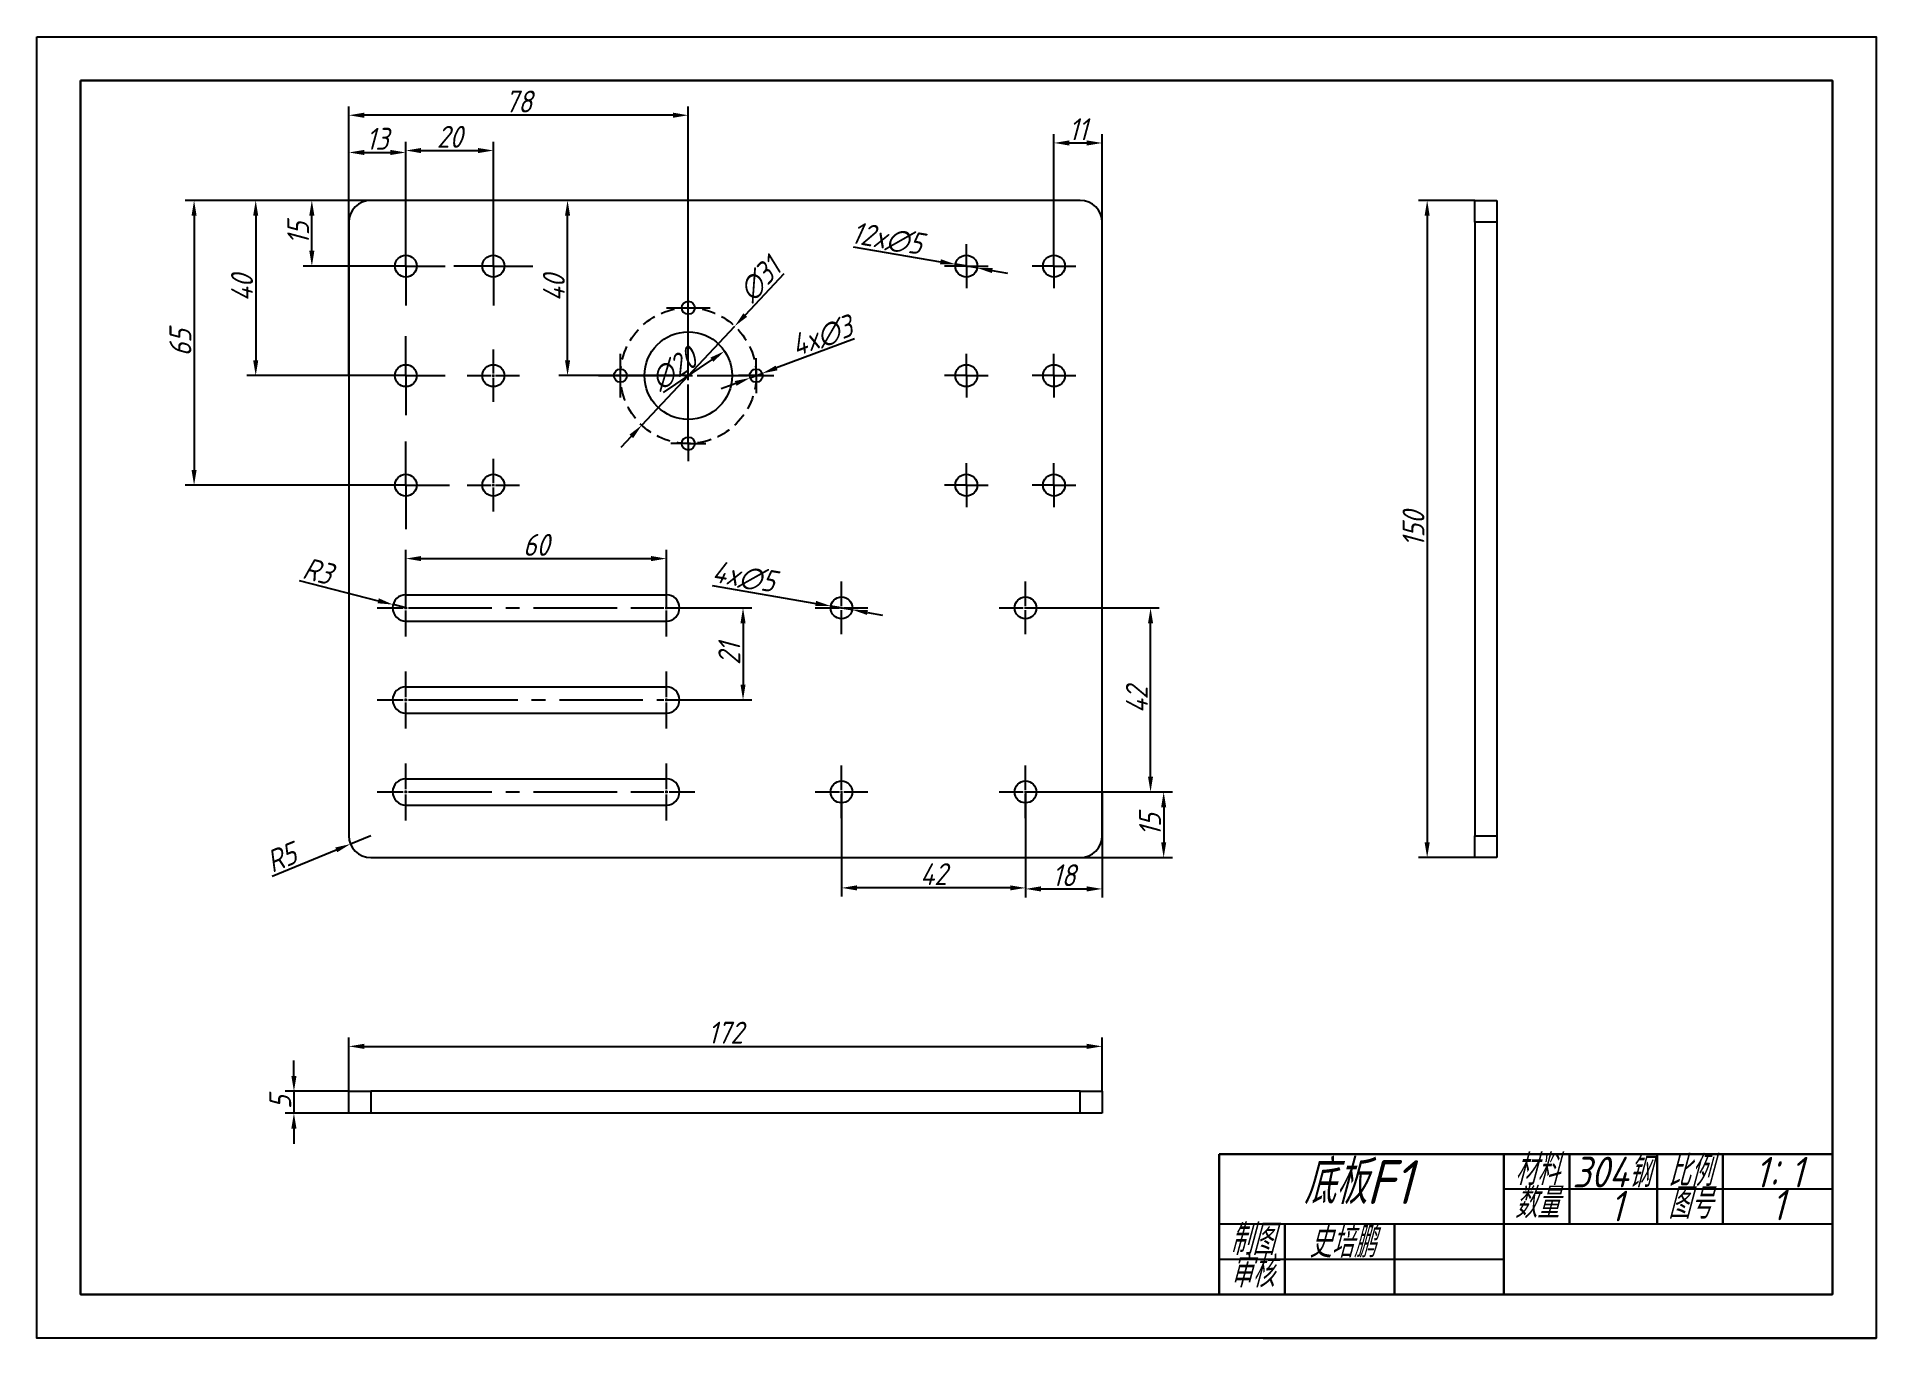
# Model space of a CAD drawing. Header units: millimetres. Extents: x 2835 to 3255, y 1592 to 1889.
import ezdxf

# ---------------------------------------------------------------- set-up
doc = ezdxf.new("R2010")
doc.units = ezdxf.units.MM
doc.linetypes.add('CENTER2', pattern=[28.575, 19.05, -3.175, 3.175, -3.175])
doc.linetypes.add('HIDDEN2', pattern=[4.7625, 3.175, -1.5875])
for name, color, linetype in [('10', 7, 'Continuous'), ('中心线', 1, 'CENTER2'), ('细实线', 3, 'Continuous'), ('虚线', 2, 'HIDDEN2')]:
    doc.layers.add(name, color=color, linetype=linetype)
doc.layers.add('粗实线', color=7, linetype='Continuous', lineweight=30)
doc.styles.get("Standard").update_dxf_attribs({"font": 'gbeitc.shx', "bigfont": 'gbcbig.shx'})
doc.dimstyles.new('ISO-25', dxfattribs={"dimtxt": 5, "dimasz": 3.5, "dimexe": 2, "dimexo": 0, "dimtad": 1, "dimdec": 0, "dimtxsty": 'Standard', "dimcen": 2.5, "dimadec": 0, "dimazin": 0, "dimtfac": 1, "dimtdec": 0, "dimtmove": 0, "dimatfit": 3, "dimfxl": 1, "dimarcsym": 0})

msp = doc.modelspace()

# ---------------------------------------------------------------- texts
at = {"layer": '细实线', "char_height": 7, "attachment_point": 1}
for s, width, heights, insert in [('\\pxqc;材料', 15, [0], (3170.44, 1633.54)), ('\\pxqc;比例', 15, [0], (3205.44, 1633.27)), ('304钢', 21.3716, [0], (3186.08, 1633.02)), ('\\pxqc;1：1', 15, [0], (3225.77, 1633)), ('\\pxqc;数量', 15, [0], (3170.44, 1626)), ('\\pxqc;图号', 15, [0], (3205.44, 1625.89)), ('\\pxqc;1', 15, [0], (3225.51, 1625.52)), ('\\pxqc;1', 15, [0], (3188.63, 1625.26)), ('\\pxqc;制图', 15, [8], (3105.44, 1617.61)), ('\\pxqc;史培鹏', 15, [0], (3126.03, 1617)), ('\\pxqc;审核', 15, [8.61], (3105.44, 1610.23))]:
    msp.add_mtext_dynamic_manual_height_columns(s, width=width, gutter_width=17.5, heights=heights, dxfattribs=dict(at, insert=insert))
at = {"layer": '细实线', "insert": (3116.66, 1632.23), "char_height": 10, "width": 40.8255, "attachment_point": 1}
msp.add_mtext('\\pxqc;底板F1', dxfattribs=at)

# ---------------------------------------------------------------- blocks, each defined once
blk = doc.blocks.new('SW_CENTERMARKSYMBOL_0')
at = {"layer": '10', "color": 0}
for p, q in [((0, 5), (0, 9)), ((0, 0), (0, 5)), ((-5, 0), (-9, 0)), ((0, 0), (-5, 0)), ((0, 0), (0, -5)), ((0, 0), (5, 0)), ((5, 0), (9, 0)), ((0, -5), (0, -9))]:
    blk.add_line(p, q, dxfattribs=at)
blk = doc.blocks.new('SW_CENTERMARKSYMBOL_1')
at = {"layer": '10', "color": 0}
for p, q in [((0, 5), (0, 9)), ((0, 0), (0, 5)), ((-5, 0), (-9, 0)), ((0, 0), (-5, 0)), ((0, 0), (0, -5)), ((0, 0), (5, 0)), ((5, 0), (9, 0)), ((0, -5), (0, -9))]:
    blk.add_line(p, q, dxfattribs=at)
blk = doc.blocks.new('SW_CENTERMARKSYMBOL_3')
at = {"layer": '10', "color": 0}
for p, q in [((0, 5), (0, 9)), ((0, 0), (0, 5)), ((-5, 0), (-9, 0)), ((0, 0), (-5, 0)), ((0, 0), (0, -5)), ((0, 0), (5, 0)), ((5, 0), (9, 0)), ((0, -5), (0, -9))]:
    blk.add_line(p, q, dxfattribs=at)
blk = doc.blocks.new('SW_CENTERMARKSYMBOL_5')
at = {"layer": '10', "color": 0}
for p, q in [((0, 5), (0, 10)), ((0, 0), (0, 5)), ((-5, 0), (-10, 0)), ((0, 0), (-5, 0)), ((0, 0), (0, -5)), ((0, 0), (5, 0)), ((5, 0), (10, 0)), ((0, -5), (0, -10))]:
    blk.add_line(p, q, dxfattribs=at)
blk = doc.blocks.new('SW_CENTERMARKSYMBOL_9')
at = {"layer": '10', "color": 0}
for p, q in [((-2.5, 0), (-4, 0)), ((0, 0), (-2.5, 0)), ((0, 2.5), (0, 4)), ((0, 0), (0, 2.5)), ((0, 0), (0, -2.5)), ((0, 0), (2.5, 0)), ((2.5, 0), (4, 0)), ((0, -2.5), (0, -4))]:
    blk.add_line(p, q, dxfattribs=at)
blk = doc.blocks.new('SW_CENTERMARKSYMBOL_10')
at = {"layer": '10', "color": 0}
for p, q in [((-2.5, 0), (-4, 0)), ((0, 0), (-2.5, 0)), ((0, 2.5), (0, 4)), ((0, 0), (0, 2.5)), ((0, 0), (0, -2.5)), ((0, 0), (2.5, 0)), ((2.5, 0), (4, 0)), ((0, -2.5), (0, -4))]:
    blk.add_line(p, q, dxfattribs=at)
blk = doc.blocks.new('SW_CENTERMARKSYMBOL_11')
at = {"layer": '10', "color": 0}
for p, q in [((0, 2.5), (0, 5)), ((-2.5, 0), (-5, 0)), ((0, 0), (-2.5, 0)), ((0, 0), (0, 2.5)), ((0, 0), (0, -2.5)), ((0, 0), (2.5, 0)), ((2.5, 0), (5, 0)), ((0, -2.5), (0, -5))]:
    blk.add_line(p, q, dxfattribs=at)
blk = doc.blocks.new('SW_CENTERMARKSYMBOL_12')
at = {"layer": '10', "color": 0}
for p, q in [((0, 2.5), (0, 5)), ((-2.5, 0), (-5, 0)), ((0, 0), (-2.5, 0)), ((0, 0), (0, 2.5)), ((0, 0), (0, -2.5)), ((0, 0), (2.5, 0)), ((2.5, 0), (5, 0)), ((0, -2.5), (0, -5))]:
    blk.add_line(p, q, dxfattribs=at)
blk = doc.blocks.new('SW_CENTERMARKSYMBOL_13')
at = {"layer": '10', "color": 0}
for p, q in [((0, 2.5), (0, 5)), ((-2.5, 0), (-5, 0)), ((0, 0), (-2.5, 0)), ((0, 0), (0, 2.5)), ((0, 0), (0, -2.5)), ((0, 0), (2.5, 0)), ((2.5, 0), (5, 0)), ((0, -2.5), (0, -5))]:
    blk.add_line(p, q, dxfattribs=at)
blk = doc.blocks.new('SW_CENTERMARKSYMBOL_14')
at = {"layer": '10', "color": 0}
for p, q in [((0, 2.5), (0, 5)), ((-2.5, 0), (-5, 0)), ((0, 0), (-2.5, 0)), ((0, 0), (0, 2.5)), ((0, 0), (0, -2.5)), ((0, 0), (2.5, 0)), ((2.5, 0), (5, 0)), ((0, -2.5), (0, -5))]:
    blk.add_line(p, q, dxfattribs=at)
blk = doc.blocks.new('SW_CENTERMARKSYMBOL_15')
at = {"layer": '10', "color": 0}
for p, q in [((0, 2.5), (0, 5)), ((-2.5, 0), (-5, 0)), ((0, 0), (-2.5, 0)), ((0, 0), (0, 2.5)), ((0, 0), (0, -2.5)), ((0, 0), (2.5, 0)), ((2.5, 0), (5, 0)), ((0, -2.5), (0, -5))]:
    blk.add_line(p, q, dxfattribs=at)
blk = doc.blocks.new('SW_CENTERMARKSYMBOL_16')
at = {"layer": '10', "color": 0}
for p, q in [((0, 2.5), (0, 5)), ((-2.5, 0), (-5, 0)), ((0, 0), (-2.5, 0)), ((0, 0), (0, 2.5)), ((0, 0), (0, -2.5)), ((0, 0), (2.5, 0)), ((2.5, 0), (5, 0)), ((0, -2.5), (0, -5))]:
    blk.add_line(p, q, dxfattribs=at)
blk = doc.blocks.new('*U27')
at = {"layer": '中心线', "color": 0, "linetype": 'CENTER2', "transparency": 16777216}
for p, q in [((0, 2), (0, 13.5)), ((-13.5, 0), (-2, 0)), ((2, 0), (13.5, 0)), ((0, -13.5), (0, -2))]:
    blk.add_line(p, q, dxfattribs=at)
at = {"layer": '中心线', "color": 0, "linetype": 'Continuous', "transparency": 16777216}
for p, q in [((-1, 0), (1, 0)), ((0, -1), (0, 1))]:
    blk.add_line(p, q, dxfattribs=at)
blk = doc.blocks.new('*U28')
at = {"layer": '中心线', "color": 0, "linetype": 'CENTER2', "transparency": 16777216}
for p, q in [((0, 0.3), (0, 5)), ((-5, 0), (-0.3, 0)), ((0.3, 0), (5, 0)), ((0, -5), (0, -0.3))]:
    blk.add_line(p, q, dxfattribs=at)
at = {"layer": '中心线', "color": 0, "linetype": 'Continuous', "transparency": 16777216}
for p, q in [((-0.15, 0), (0.15, 0)), ((0, -0.15), (0, 0.15))]:
    blk.add_line(p, q, dxfattribs=at)
blk = doc.blocks.new('*U29')
at = {"layer": '中心线', "color": 0, "linetype": 'CENTER2', "transparency": 16777216}
for p, q in [((0, 0.3), (0, 5)), ((-5, 0), (-0.3, 0)), ((0.3, 0), (5, 0)), ((0, -5), (0, -0.3))]:
    blk.add_line(p, q, dxfattribs=at)
at = {"layer": '中心线', "color": 0, "linetype": 'Continuous', "transparency": 16777216}
for p, q in [((-0.15, 0), (0.15, 0)), ((0, -0.15), (0, 0.15))]:
    blk.add_line(p, q, dxfattribs=at)
blk = doc.blocks.new('*U30')
at = {"layer": '中心线', "color": 0, "linetype": 'CENTER2', "transparency": 16777216}
for p, q in [((0, 0.5), (0, 6)), ((-6, 0), (-0.5, 0)), ((0.5, 0), (6, 0)), ((0, -6), (0, -0.5))]:
    blk.add_line(p, q, dxfattribs=at)
at = {"layer": '中心线', "color": 0, "linetype": 'Continuous', "transparency": 16777216}
for p, q in [((-0.25, 0), (0.25, 0)), ((0, -0.25), (0, 0.25))]:
    blk.add_line(p, q, dxfattribs=at)
blk = doc.blocks.new('*U31')
at = {"layer": '中心线', "color": 0, "linetype": 'CENTER2', "transparency": 16777216}
for p, q in [((0, 0.5), (0, 6)), ((-6, 0), (-0.5, 0)), ((0.5, 0), (6, 0)), ((0, -6), (0, -0.5))]:
    blk.add_line(p, q, dxfattribs=at)
at = {"layer": '中心线', "color": 0, "linetype": 'Continuous', "transparency": 16777216}
for p, q in [((-0.25, 0), (0.25, 0)), ((0, -0.25), (0, 0.25))]:
    blk.add_line(p, q, dxfattribs=at)
blk = doc.blocks.new('*U32')
at = {"layer": '中心线', "color": 0, "linetype": 'CENTER2', "transparency": 16777216}
for p, q in [((0, 0.5), (0, 6)), ((-6, 0), (-0.5, 0)), ((0.5, 0), (6, 0)), ((0, -6), (0, -0.5))]:
    blk.add_line(p, q, dxfattribs=at)
at = {"layer": '中心线', "color": 0, "linetype": 'Continuous', "transparency": 16777216}
for p, q in [((-0.25, 0), (0.25, 0)), ((0, -0.25), (0, 0.25))]:
    blk.add_line(p, q, dxfattribs=at)
blk = doc.blocks.new('*U33')
at = {"layer": '中心线', "color": 0, "linetype": 'CENTER2', "transparency": 16777216}
for p, q in [((0, 0.5), (0, 6)), ((-6, 0), (-0.5, 0)), ((0.5, 0), (6, 0)), ((0, -6), (0, -0.5))]:
    blk.add_line(p, q, dxfattribs=at)
at = {"layer": '中心线', "color": 0, "linetype": 'Continuous', "transparency": 16777216}
for p, q in [((-0.25, 0), (0.25, 0)), ((0, -0.25), (0, 0.25))]:
    blk.add_line(p, q, dxfattribs=at)
blk = doc.blocks.new('*U34')
at = {"layer": '中心线', "color": 0, "linetype": 'CENTER2', "transparency": 16777216}
for p, q in [((0, 0.5), (0, 6)), ((-6, 0), (-0.5, 0)), ((0.5, 0), (6, 0)), ((0, -6), (0, -0.5))]:
    blk.add_line(p, q, dxfattribs=at)
at = {"layer": '中心线', "color": 0, "linetype": 'Continuous', "transparency": 16777216}
for p, q in [((-0.25, 0), (0.25, 0)), ((0, -0.25), (0, 0.25))]:
    blk.add_line(p, q, dxfattribs=at)
blk = doc.blocks.new('*U35')
at = {"layer": '中心线', "color": 0, "linetype": 'CENTER2', "lineweight": 25, "transparency": 16777216}
for p, q in [((0, 0.5), (0, 6)), ((-6, 0), (-0.5, 0)), ((0.5, 0), (6, 0)), ((0, -6), (0, -0.5))]:
    blk.add_line(p, q, dxfattribs=at)
at = {"layer": '中心线', "color": 0, "linetype": 'Continuous', "lineweight": 25, "transparency": 16777216}
for p, q in [((-0.25, 0), (0.25, 0)), ((0, -0.25), (0, 0.25))]:
    blk.add_line(p, q, dxfattribs=at)
blk = doc.blocks.new('*D36')
at = {"layer": 'Defpoints', "color": 0, "lineweight": 25, "transparency": 16777216}
for p in [(2939.7, 1862.66), (2919.7, 1836.28), (2939.7, 1836.28)]:
    blk.add_point(p, dxfattribs=at)
at = {"layer": '细实线', "color": 0, "lineweight": -2, "transparency": 16777216}
for p, q in [((2919.7, 1836.28), (2919.7, 1864.66)), ((2923.2, 1862.66), (2936.2, 1862.66)), ((2939.7, 1836.28), (2939.7, 1864.66))]:
    blk.add_line(p, q, dxfattribs=at)
at = {"layer": '细实线', "color": 0, "lineweight": 25, "transparency": 16777216}
for points in [[(2923.2, 1863.24), (2923.2, 1862.07), (2919.7, 1862.66)], [(2936.2, 1863.24), (2936.2, 1862.07), (2939.7, 1862.66)]]:
    blk.add_solid(points, dxfattribs=at)
at = {"layer": '细实线', "color": 0, "lineweight": 25, "transparency": 16777216, "insert": (2929.7, 1865.78), "char_height": 5, "attachment_point": 5}
blk.add_mtext('20', dxfattribs=at)
blk = doc.blocks.new('*D37')
at = {"layer": 'Defpoints', "color": 0, "lineweight": 25, "transparency": 16777216}
for p in [(2919.7, 1862.21), (2906.7, 1846.28), (2919.7, 1836.28)]:
    blk.add_point(p, dxfattribs=at)
at = {"layer": '细实线', "color": 0, "lineweight": -2, "transparency": 16777216}
for p, q in [((2906.7, 1846.28), (2906.7, 1864.21)), ((2910.2, 1862.21), (2916.2, 1862.21)), ((2919.7, 1836.28), (2919.7, 1864.21))]:
    blk.add_line(p, q, dxfattribs=at)
at = {"layer": '细实线', "color": 0, "lineweight": 25, "transparency": 16777216}
for points in [[(2910.2, 1862.8), (2910.2, 1861.63), (2906.7, 1862.21)], [(2916.2, 1862.8), (2916.2, 1861.63), (2919.7, 1862.21)]]:
    blk.add_solid(points, dxfattribs=at)
at = {"layer": '细实线', "color": 0, "lineweight": 25, "transparency": 16777216, "insert": (2913.2, 1865.34), "char_height": 5, "attachment_point": 5}
blk.add_mtext('13', dxfattribs=at)
blk = doc.blocks.new('*D38')
at = {"layer": 'Defpoints', "color": 0, "lineweight": 25, "transparency": 16777216}
for p in [(2898.25, 1851.28), (2919.7, 1851.28), (2919.7, 1836.28)]:
    blk.add_point(p, dxfattribs=at)
at = {"layer": '细实线', "color": 0, "lineweight": -2, "transparency": 16777216}
for p, q in [((2919.7, 1851.28), (2896.25, 1851.28)), ((2898.25, 1839.78), (2898.25, 1847.78)), ((2919.7, 1836.28), (2896.25, 1836.28))]:
    blk.add_line(p, q, dxfattribs=at)
at = {"layer": '细实线', "color": 0, "lineweight": 25, "transparency": 16777216}
for points in [[(2897.66, 1847.78), (2898.83, 1847.78), (2898.25, 1851.28)], [(2897.66, 1839.78), (2898.83, 1839.78), (2898.25, 1836.28)]]:
    blk.add_solid(points, dxfattribs=at)
at = {"layer": '细实线', "color": 0, "lineweight": 25, "transparency": 16777216, "insert": (2895.12, 1843.78), "char_height": 5, "attachment_point": 5, "rotation": 90}
blk.add_mtext('15', dxfattribs=at)
blk = doc.blocks.new('*D39')
at = {"layer": 'Defpoints', "color": 0, "lineweight": 25, "transparency": 16777216}
for p in [(2919.7, 1851.28), (2885.43, 1811.28), (2919.7, 1811.28)]:
    blk.add_point(p, dxfattribs=at)
at = {"layer": '细实线', "color": 0, "lineweight": -2, "transparency": 16777216}
for p, q in [((2919.7, 1851.28), (2883.43, 1851.28)), ((2885.43, 1847.78), (2885.43, 1814.78)), ((2919.7, 1811.28), (2883.43, 1811.28))]:
    blk.add_line(p, q, dxfattribs=at)
at = {"layer": '细实线', "color": 0, "lineweight": 25, "transparency": 16777216}
for points in [[(2884.85, 1847.78), (2886.01, 1847.78), (2885.43, 1851.28)], [(2884.85, 1814.78), (2886.01, 1814.78), (2885.43, 1811.28)]]:
    blk.add_solid(points, dxfattribs=at)
at = {"layer": '细实线', "color": 0, "lineweight": 25, "transparency": 16777216, "insert": (2882.3, 1831.28), "char_height": 5, "attachment_point": 5, "rotation": 90}
blk.add_mtext('40', dxfattribs=at)
blk = doc.blocks.new('*D40')
at = {"layer": 'Defpoints', "color": 0, "lineweight": 25, "transparency": 16777216}
for p in [(2919.7, 1851.28), (2871.36, 1786.28), (2919.7, 1786.28)]:
    blk.add_point(p, dxfattribs=at)
at = {"layer": '细实线', "color": 0, "lineweight": -2, "transparency": 16777216}
for p, q in [((2919.7, 1851.28), (2869.36, 1851.28)), ((2871.36, 1847.78), (2871.36, 1789.78)), ((2919.7, 1786.28), (2869.36, 1786.28))]:
    blk.add_line(p, q, dxfattribs=at)
at = {"layer": '细实线', "color": 0, "lineweight": 25, "transparency": 16777216}
for points in [[(2870.78, 1847.78), (2871.94, 1847.78), (2871.36, 1851.28)], [(2870.78, 1789.78), (2871.94, 1789.78), (2871.36, 1786.28)]]:
    blk.add_solid(points, dxfattribs=at)
at = {"layer": '细实线', "color": 0, "lineweight": 25, "transparency": 16777216, "insert": (2868.23, 1818.78), "char_height": 5, "attachment_point": 5, "rotation": 90}
blk.add_mtext('65', dxfattribs=at)
blk = doc.blocks.new('*D41')
at = {"layer": 'Defpoints', "color": 0, "lineweight": 25, "transparency": 16777216}
for p in [(3078.7, 1864.39), (3067.7, 1836.28), (3078.7, 1836.28)]:
    blk.add_point(p, dxfattribs=at)
at = {"layer": '细实线', "color": 0, "lineweight": -2, "transparency": 16777216}
for p, q in [((3067.7, 1836.28), (3067.7, 1866.39)), ((3078.7, 1836.28), (3078.7, 1866.39)), ((3071.2, 1864.39), (3075.2, 1864.39))]:
    blk.add_line(p, q, dxfattribs=at)
at = {"layer": '细实线', "color": 0, "lineweight": 25, "transparency": 16777216}
for points in [[(3071.2, 1864.97), (3071.2, 1863.8), (3067.7, 1864.39)], [(3075.2, 1864.97), (3075.2, 1863.8), (3078.7, 1864.39)]]:
    blk.add_solid(points, dxfattribs=at)
at = {"layer": '细实线', "color": 0, "lineweight": 25, "transparency": 16777216, "insert": (3073.2, 1867.51), "char_height": 5, "attachment_point": 5}
blk.add_mtext('11', dxfattribs=at)
blk = doc.blocks.new('*D42')
at = {"layer": 'Defpoints', "color": 0, "lineweight": 25, "transparency": 16777216}
for p in [(2906.7, 1870.71), (2906.7, 1811.28), (2984.2, 1811.28)]:
    blk.add_point(p, dxfattribs=at)
at = {"layer": '细实线', "color": 0, "lineweight": -2, "transparency": 16777216}
for p, q in [((2906.7, 1811.28), (2906.7, 1872.71)), ((2980.7, 1870.71), (2910.2, 1870.71)), ((2984.2, 1811.28), (2984.2, 1872.71))]:
    blk.add_line(p, q, dxfattribs=at)
at = {"layer": '细实线', "color": 0, "lineweight": 25, "transparency": 16777216}
for points in [[(2910.2, 1871.3), (2910.2, 1870.13), (2906.7, 1870.71)], [(2980.7, 1871.3), (2980.7, 1870.13), (2984.2, 1870.71)]]:
    blk.add_solid(points, dxfattribs=at)
at = {"layer": '细实线', "color": 0, "lineweight": 25, "transparency": 16777216, "insert": (2945.45, 1873.84), "char_height": 5, "attachment_point": 5}
blk.add_mtext('78', dxfattribs=at)
blk = doc.blocks.new('*D43')
at = {"layer": 'Defpoints', "color": 0, "lineweight": 25, "transparency": 16777216}
for p in [(2956.63, 1851.28), (2984.2, 1851.28), (2984.2, 1811.28)]:
    blk.add_point(p, dxfattribs=at)
at = {"layer": '细实线', "color": 0, "lineweight": -2, "transparency": 16777216}
for p, q in [((2984.2, 1851.28), (2954.63, 1851.28)), ((2956.63, 1814.78), (2956.63, 1847.78)), ((2984.2, 1811.28), (2954.63, 1811.28))]:
    blk.add_line(p, q, dxfattribs=at)
at = {"layer": '细实线', "color": 0, "lineweight": 25, "transparency": 16777216}
for points in [[(2956.05, 1847.78), (2957.22, 1847.78), (2956.63, 1851.28)], [(2956.05, 1814.78), (2957.22, 1814.78), (2956.63, 1811.28)]]:
    blk.add_solid(points, dxfattribs=at)
at = {"layer": '细实线', "color": 0, "lineweight": 25, "transparency": 16777216, "insert": (2953.51, 1831.28), "char_height": 5, "attachment_point": 5, "rotation": 90}
blk.add_mtext('40', dxfattribs=at)
blk = doc.blocks.new('*D44')
at = {"layer": 'Defpoints', "color": 0, "lineweight": 25, "transparency": 16777216}
for p in [(3061.2, 1716.28), (3064.2, 1701.28), (3092.75, 1701.28)]:
    blk.add_point(p, dxfattribs=at)
at = {"layer": '细实线', "color": 0, "lineweight": -2, "transparency": 16777216}
for p, q in [((3061.2, 1716.28), (3094.75, 1716.28)), ((3092.75, 1712.78), (3092.75, 1704.78)), ((3064.2, 1701.28), (3094.75, 1701.28))]:
    blk.add_line(p, q, dxfattribs=at)
at = {"layer": '细实线', "color": 0, "lineweight": 25, "transparency": 16777216}
for points in [[(3092.17, 1712.78), (3093.33, 1712.78), (3092.75, 1716.28)], [(3092.17, 1704.78), (3093.33, 1704.78), (3092.75, 1701.28)]]:
    blk.add_solid(points, dxfattribs=at)
at = {"layer": '细实线', "color": 0, "lineweight": 25, "transparency": 16777216, "insert": (3089.63, 1708.78), "char_height": 5, "attachment_point": 5, "rotation": 90}
blk.add_mtext('15', dxfattribs=at)
blk = doc.blocks.new('*D45')
at = {"layer": 'Defpoints', "color": 0, "lineweight": 25, "transparency": 16777216}
for p in [(3061.2, 1758.28), (3089.75, 1758.28), (3061.2, 1716.28)]:
    blk.add_point(p, dxfattribs=at)
at = {"layer": '细实线', "color": 0, "lineweight": -2, "transparency": 16777216}
for p, q in [((3061.2, 1758.28), (3091.75, 1758.28)), ((3089.75, 1719.78), (3089.75, 1754.78)), ((3061.2, 1716.28), (3091.75, 1716.28))]:
    blk.add_line(p, q, dxfattribs=at)
at = {"layer": '细实线', "color": 0, "lineweight": 25, "transparency": 16777216}
for points in [[(3089.17, 1754.78), (3090.33, 1754.78), (3089.75, 1758.28)], [(3089.17, 1719.78), (3090.33, 1719.78), (3089.75, 1716.28)]]:
    blk.add_solid(points, dxfattribs=at)
at = {"layer": '细实线', "color": 0, "lineweight": 25, "transparency": 16777216, "insert": (3086.63, 1737.28), "char_height": 5, "attachment_point": 5, "rotation": 90}
blk.add_mtext('42', dxfattribs=at)
blk = doc.blocks.new('*D46')
at = {"layer": 'Defpoints', "color": 0, "lineweight": 25, "transparency": 16777216}
for p in [(3019.2, 1716.28), (3061.2, 1716.28), (3019.2, 1694.38)]:
    blk.add_point(p, dxfattribs=at)
at = {"layer": '细实线', "color": 0, "lineweight": -2, "transparency": 16777216}
for p, q in [((3019.2, 1716.28), (3019.2, 1692.38)), ((3061.2, 1716.28), (3061.2, 1692.38)), ((3057.7, 1694.38), (3022.7, 1694.38))]:
    blk.add_line(p, q, dxfattribs=at)
at = {"layer": '细实线', "color": 0, "lineweight": 25, "transparency": 16777216}
for points in [[(3022.7, 1694.96), (3022.7, 1693.8), (3019.2, 1694.38)], [(3057.7, 1694.96), (3057.7, 1693.8), (3061.2, 1694.38)]]:
    blk.add_solid(points, dxfattribs=at)
at = {"layer": '细实线', "color": 0, "lineweight": 25, "transparency": 16777216, "insert": (3040.2, 1697.51), "char_height": 5, "attachment_point": 5}
blk.add_mtext('42', dxfattribs=at)
blk = doc.blocks.new('*D47')
at = {"layer": 'Defpoints', "color": 0, "lineweight": 25, "transparency": 16777216}
for p in [(3061.2, 1716.28), (3078.7, 1716.28), (3078.7, 1694.15)]:
    blk.add_point(p, dxfattribs=at)
at = {"layer": '细实线', "color": 0, "lineweight": -2, "transparency": 16777216}
for p, q in [((3061.2, 1716.28), (3061.2, 1692.15)), ((3078.7, 1716.28), (3078.7, 1692.15)), ((3064.7, 1694.15), (3075.2, 1694.15))]:
    blk.add_line(p, q, dxfattribs=at)
at = {"layer": '细实线', "color": 0, "lineweight": 25, "transparency": 16777216}
for points in [[(3064.7, 1694.73), (3064.7, 1693.56), (3061.2, 1694.15)], [(3075.2, 1694.73), (3075.2, 1693.56), (3078.7, 1694.15)]]:
    blk.add_solid(points, dxfattribs=at)
at = {"layer": '细实线', "color": 0, "lineweight": 25, "transparency": 16777216, "insert": (3069.95, 1697.27), "char_height": 5, "attachment_point": 5}
blk.add_mtext('18', dxfattribs=at)
blk = doc.blocks.new('*D48')
at = {"layer": 'Defpoints', "color": 0, "lineweight": 25, "transparency": 16777216}
for p in [(3163.79, 1851.28), (3152.91, 1701.28), (3163.79, 1701.28)]:
    blk.add_point(p, dxfattribs=at)
at = {"layer": '细实线', "color": 0, "lineweight": -2, "transparency": 16777216}
for p, q in [((3163.79, 1851.28), (3150.91, 1851.28)), ((3152.91, 1847.78), (3152.91, 1704.78)), ((3163.79, 1701.28), (3150.91, 1701.28))]:
    blk.add_line(p, q, dxfattribs=at)
at = {"layer": '细实线', "color": 0, "lineweight": 25, "transparency": 16777216}
for points in [[(3152.33, 1847.78), (3153.49, 1847.78), (3152.91, 1851.28)], [(3152.33, 1704.78), (3153.49, 1704.78), (3152.91, 1701.28)]]:
    blk.add_solid(points, dxfattribs=at)
at = {"layer": '细实线', "color": 0, "lineweight": 25, "transparency": 16777216, "insert": (3149.79, 1776.28), "char_height": 5, "attachment_point": 5, "rotation": 90}
blk.add_mtext('150', dxfattribs=at)
blk = doc.blocks.new('*D49')
at = {"layer": 'Defpoints', "color": 0, "lineweight": 25, "transparency": 16777216}
for p in [(3078.7, 1658.21), (2906.7, 1647.96), (3078.7, 1647.96)]:
    blk.add_point(p, dxfattribs=at)
at = {"layer": '细实线', "color": 0, "lineweight": -2, "transparency": 16777216}
for p, q in [((2906.7, 1647.96), (2906.7, 1660.21)), ((3078.7, 1647.96), (3078.7, 1660.21)), ((2910.2, 1658.21), (3075.2, 1658.21))]:
    blk.add_line(p, q, dxfattribs=at)
at = {"layer": '细实线', "color": 0, "lineweight": 25, "transparency": 16777216}
for points in [[(2910.2, 1658.8), (2910.2, 1657.63), (2906.7, 1658.21)], [(3075.2, 1658.8), (3075.2, 1657.63), (3078.7, 1658.21)]]:
    blk.add_solid(points, dxfattribs=at)
at = {"layer": '细实线', "color": 0, "lineweight": 25, "transparency": 16777216, "insert": (2992.7, 1661.34), "char_height": 5, "attachment_point": 5}
blk.add_mtext('172', dxfattribs=at)
blk = doc.blocks.new('*D50')
at = {"layer": 'Defpoints', "color": 0, "lineweight": 25, "transparency": 16777216}
for p in [(3045.23, 1836.69), (3050.16, 1835.86)]:
    blk.add_point(p, dxfattribs=at)
at = {"layer": '细实线', "color": 0, "lineweight": -2, "transparency": 16777216}
for p, q in [((3021.87, 1840.65), (3041.78, 1837.28)), ((3050.16, 1835.86), (3045.23, 1836.69)), ((3053.61, 1835.28), (3057.07, 1834.69))]:
    blk.add_line(p, q, dxfattribs=at)
at = {"layer": '细实线', "color": 0, "lineweight": 25, "transparency": 16777216}
for points in [[(3041.88, 1837.85), (3041.68, 1836.7), (3045.23, 1836.69)], [(3053.71, 1835.85), (3053.52, 1834.7), (3050.16, 1835.86)]]:
    blk.add_solid(points, dxfattribs=at)
at = {"layer": '细实线', "color": 0, "lineweight": 25, "transparency": 16777216, "insert": (3029.58, 1842.51), "char_height": 5, "attachment_point": 5, "rotation": 350.3991}
blk.add_mtext('12x∅5', dxfattribs=at)
blk = doc.blocks.new('*D51')
at = {"layer": 'Defpoints', "color": 0, "lineweight": 25, "transparency": 16777216}
for p in [(2998.29, 1810.75), (3001.1, 1811.81)]:
    blk.add_point(p, dxfattribs=at)
at = {"layer": '细实线', "color": 0, "lineweight": -2, "transparency": 16777216}
for p, q in [((3022.14, 1819.72), (3004.38, 1813.04)), ((2998.29, 1810.75), (3001.1, 1811.81)), ((2995.02, 1809.52), (2991.74, 1808.28))]:
    blk.add_line(p, q, dxfattribs=at)
at = {"layer": '细实线', "color": 0, "lineweight": 25, "transparency": 16777216}
for points in [[(2994.81, 1810.06), (2995.22, 1808.97), (2998.29, 1810.75)], [(3004.17, 1813.58), (3004.58, 1812.49), (3001.1, 1811.81)]]:
    blk.add_solid(points, dxfattribs=at)
at = {"layer": '细实线', "color": 0, "lineweight": 25, "transparency": 16777216, "insert": (3014.71, 1820.26), "char_height": 5, "attachment_point": 5, "rotation": 20.6239}
blk.add_mtext('4x∅3', dxfattribs=at)
blk = doc.blocks.new('*D52')
at = {"layer": 'Defpoints', "color": 0, "lineweight": 25, "transparency": 16777216}
for p in [(2992.48, 1816.88), (2975.92, 1805.67)]:
    blk.add_point(p, dxfattribs=at)
at = {"layer": '细实线', "color": 0, "lineweight": -2, "transparency": 16777216}
blk.add_line((2978.57, 1807.47), (2989.58, 1814.92), dxfattribs=at)
at = {"layer": '细实线', "color": 0, "lineweight": 25, "transparency": 16777216}
blk.add_solid([(2989.25, 1815.4), (2989.91, 1814.44), (2992.48, 1816.88)], dxfattribs=at)
at = {"layer": '细实线', "color": 0, "lineweight": 25, "transparency": 16777216, "insert": (2980.88, 1812.8), "char_height": 5, "attachment_point": 5, "rotation": 34.0933}
blk.add_mtext('∅20', dxfattribs=at)
blk = doc.blocks.new('*D53')
at = {"layer": 'Defpoints', "color": 0, "lineweight": 25, "transparency": 16777216}
for p in [(3016.74, 1758.71), (3021.66, 1757.85)]:
    blk.add_point(p, dxfattribs=at)
at = {"layer": '细实线', "color": 0, "lineweight": -2, "transparency": 16777216}
for p, q in [((2989.68, 1763.42), (3013.29, 1759.31)), ((3021.66, 1757.85), (3016.74, 1758.71)), ((3025.11, 1757.25), (3028.56, 1756.65))]:
    blk.add_line(p, q, dxfattribs=at)
at = {"layer": '细实线', "color": 0, "lineweight": 25, "transparency": 16777216}
for points in [[(3013.39, 1759.88), (3013.19, 1758.73), (3016.74, 1758.71)], [(3025.21, 1757.82), (3025.01, 1756.67), (3021.66, 1757.85)]]:
    blk.add_solid(points, dxfattribs=at)
at = {"layer": '细实线', "color": 0, "lineweight": 25, "transparency": 16777216, "insert": (2996.88, 1765.33), "char_height": 5, "attachment_point": 5, "rotation": 350.1271}
blk.add_mtext('4x∅5', dxfattribs=at)
blk = doc.blocks.new('*D54')
at = {"layer": 'Defpoints', "color": 0, "lineweight": 25, "transparency": 16777216}
for p in [(2994.81, 1822.57), (2973.58, 1799.98)]:
    blk.add_point(p, dxfattribs=at)
at = {"layer": '细实线', "color": 0, "lineweight": -2, "transparency": 16777216}
for p, q in [((3006.03, 1834.5), (2997.21, 1825.12)), ((2973.58, 1799.98), (2994.81, 1822.57)), ((2971.18, 1797.43), (2968.79, 1794.88))]:
    blk.add_line(p, q, dxfattribs=at)
at = {"layer": '细实线', "color": 0, "lineweight": 25, "transparency": 16777216}
for points in [[(2996.79, 1825.52), (2997.64, 1824.72), (2994.81, 1822.57)], [(2970.76, 1797.83), (2971.61, 1797.03), (2973.58, 1799.98)]]:
    blk.add_solid(points, dxfattribs=at)
at = {"layer": '细实线', "color": 0, "lineweight": 25, "transparency": 16777216, "insert": (3000.54, 1833.23), "char_height": 5, "attachment_point": 5, "rotation": 46.7694}
blk.add_mtext('∅31', dxfattribs=at)
blk = doc.blocks.new('*D56')
at = {"layer": 'Defpoints', "color": 0, "lineweight": 25, "transparency": 16777216}
for p in [(2911.7, 1706.28), (2907.07, 1704.39)]:
    blk.add_point(p, dxfattribs=at)
at = {"layer": '细实线', "color": 0, "lineweight": -2, "transparency": 16777216}
for p, q in [((2911.7, 1706.28), (2907.07, 1704.39)), ((2889.2, 1697.09), (2903.83, 1703.06))]:
    blk.add_line(p, q, dxfattribs=at)
at = {"layer": '细实线', "color": 0, "lineweight": 25, "transparency": 16777216}
blk.add_solid([(2903.61, 1703.6), (2904.05, 1702.52), (2907.07, 1704.39)], dxfattribs=at)
at = {"layer": '细实线', "color": 0, "lineweight": 25, "transparency": 16777216, "insert": (2891.3, 1701.32), "char_height": 5, "attachment_point": 5, "rotation": 22.2204}
blk.add_mtext('R5', dxfattribs=at)
blk = doc.blocks.new('*D57')
at = {"layer": 'Defpoints', "color": 0, "lineweight": 25, "transparency": 16777216}
for p in [(2906.7, 1647.96), (2894.16, 1642.96), (2906.7, 1642.96)]:
    blk.add_point(p, dxfattribs=at)
at = {"layer": '细实线', "color": 0, "lineweight": -2, "transparency": 16777216}
for p, q in [((2894.16, 1651.46), (2894.16, 1654.96)), ((2906.7, 1647.96), (2892.16, 1647.96)), ((2894.16, 1647.96), (2894.16, 1642.96)), ((2906.7, 1642.96), (2892.16, 1642.96)), ((2894.16, 1639.46), (2894.16, 1635.96))]:
    blk.add_line(p, q, dxfattribs=at)
at = {"layer": '细实线', "color": 0, "lineweight": 25, "transparency": 16777216}
for points in [[(2893.57, 1651.46), (2894.74, 1651.46), (2894.16, 1647.96)], [(2893.57, 1639.46), (2894.74, 1639.46), (2894.16, 1642.96)]]:
    blk.add_solid(points, dxfattribs=at)
at = {"layer": '细实线', "color": 0, "lineweight": 25, "transparency": 16777216, "insert": (2891.03, 1645.46), "char_height": 5, "attachment_point": 5, "rotation": 90}
blk.add_mtext('5', dxfattribs=at)
blk = doc.blocks.new('*U58')
at = {"layer": '中心线', "color": 0, "linetype": 'CENTER2', "lineweight": 25, "transparency": 16777216}
for p, q in [((0, 0.6), (0, 6.5)), ((-6.5, 0), (-0.6, 0)), ((0.6, 0), (53, 0)), ((0, -6.5), (0, -0.6))]:
    blk.add_line(p, q, dxfattribs=at)
at = {"layer": '中心线', "color": 0, "linetype": 'Continuous', "lineweight": 25, "transparency": 16777216}
for p, q in [((-0.3, 0), (0.3, 0)), ((0, -0.3), (0, 0.3))]:
    blk.add_line(p, q, dxfattribs=at)
blk = doc.blocks.new('*U59')
at = {"layer": '中心线', "color": 0, "linetype": 'CENTER2', "lineweight": 25, "transparency": 16777216}
for p, q in [((0, 0.6), (0, 6.5)), ((-6.5, 0), (-0.6, 0)), ((0.6, 0), (6.5, 0)), ((0, -6.5), (0, -0.6))]:
    blk.add_line(p, q, dxfattribs=at)
at = {"layer": '中心线', "color": 0, "linetype": 'Continuous', "lineweight": 25, "transparency": 16777216}
for p, q in [((-0.3, 0), (0.3, 0)), ((0, -0.3), (0, 0.3))]:
    blk.add_line(p, q, dxfattribs=at)
blk = doc.blocks.new('*U60')
at = {"layer": '中心线', "color": 0, "linetype": 'CENTER2', "lineweight": 25, "transparency": 16777216}
for p, q in [((0, 0.6), (0, 6.5)), ((-53, 0), (-0.6, 0)), ((0.6, 0), (6.5, 0)), ((0, -6.5), (0, -0.6))]:
    blk.add_line(p, q, dxfattribs=at)
at = {"layer": '中心线', "color": 0, "linetype": 'Continuous', "lineweight": 25, "transparency": 16777216}
for p, q in [((-0.3, 0), (0.3, 0)), ((0, -0.3), (0, 0.3))]:
    blk.add_line(p, q, dxfattribs=at)
blk = doc.blocks.new('*U61')
at = {"layer": '中心线', "color": 0, "linetype": 'CENTER2', "lineweight": 25, "transparency": 16777216}
for p, q in [((0, 0.6), (0, 6.5)), ((-6.5, 0), (-0.6, 0)), ((0.6, 0), (6.5, 0)), ((0, -6.5), (0, -0.6))]:
    blk.add_line(p, q, dxfattribs=at)
at = {"layer": '中心线', "color": 0, "linetype": 'Continuous', "lineweight": 25, "transparency": 16777216}
for p, q in [((-0.3, 0), (0.3, 0)), ((0, -0.3), (0, 0.3))]:
    blk.add_line(p, q, dxfattribs=at)
blk = doc.blocks.new('*U62')
at = {"layer": '中心线', "color": 0, "linetype": 'CENTER2', "lineweight": 25, "transparency": 16777216}
for p, q in [((0, 0.6), (0, 6.5)), ((-6.5, 0), (-0.6, 0)), ((0.6, 0), (53, 0)), ((0, -6.5), (0, -0.6))]:
    blk.add_line(p, q, dxfattribs=at)
at = {"layer": '中心线', "color": 0, "linetype": 'Continuous', "lineweight": 25, "transparency": 16777216}
for p, q in [((-0.3, 0), (0.3, 0)), ((0, -0.3), (0, 0.3))]:
    blk.add_line(p, q, dxfattribs=at)
blk = doc.blocks.new('*U63')
at = {"layer": '中心线', "color": 0, "linetype": 'CENTER2', "lineweight": 25, "transparency": 16777216}
for p, q in [((0, 0.6), (0, 6.5)), ((-6.5, 0), (-0.6, 0)), ((0.6, 0), (6.5, 0)), ((0, -6.5), (0, -0.6))]:
    blk.add_line(p, q, dxfattribs=at)
at = {"layer": '中心线', "color": 0, "linetype": 'Continuous', "lineweight": 25, "transparency": 16777216}
for p, q in [((-0.3, 0), (0.3, 0)), ((0, -0.3), (0, 0.3))]:
    blk.add_line(p, q, dxfattribs=at)
blk = doc.blocks.new('*D64')
at = {"layer": 'Defpoints', "color": 0, "lineweight": 25, "transparency": 16777216}
for p in [(2979.2, 1769.53), (2919.7, 1758.28), (2979.2, 1758.28)]:
    blk.add_point(p, dxfattribs=at)
at = {"layer": '细实线', "color": 0, "lineweight": -2, "transparency": 16777216}
for p, q in [((2919.7, 1758.28), (2919.7, 1771.53)), ((2923.2, 1769.53), (2975.7, 1769.53)), ((2979.2, 1758.28), (2979.2, 1771.53))]:
    blk.add_line(p, q, dxfattribs=at)
at = {"layer": '细实线', "color": 0, "lineweight": 25, "transparency": 16777216}
for points in [[(2923.2, 1770.12), (2923.2, 1768.95), (2919.7, 1769.53)], [(2975.7, 1770.12), (2975.7, 1768.95), (2979.2, 1769.53)]]:
    blk.add_solid(points, dxfattribs=at)
at = {"layer": '细实线', "color": 0, "lineweight": 25, "transparency": 16777216, "insert": (2949.45, 1772.66), "char_height": 5, "attachment_point": 5}
blk.add_mtext('60', dxfattribs=at)
blk = doc.blocks.new('*D65')
at = {"layer": 'Defpoints', "color": 0, "lineweight": 25, "transparency": 16777216}
for p in [(2979.2, 1758.28), (2979.2, 1737.28), (2996.7, 1737.28)]:
    blk.add_point(p, dxfattribs=at)
at = {"layer": '细实线', "color": 0, "lineweight": -2, "transparency": 16777216}
for p, q in [((2979.2, 1758.28), (2998.7, 1758.28)), ((2996.7, 1754.78), (2996.7, 1740.78)), ((2979.2, 1737.28), (2998.7, 1737.28))]:
    blk.add_line(p, q, dxfattribs=at)
at = {"layer": '细实线', "color": 0, "lineweight": 25, "transparency": 16777216}
for points in [[(2996.12, 1754.78), (2997.28, 1754.78), (2996.7, 1758.28)], [(2996.12, 1740.78), (2997.28, 1740.78), (2996.7, 1737.28)]]:
    blk.add_solid(points, dxfattribs=at)
at = {"layer": '细实线', "color": 0, "lineweight": 25, "transparency": 16777216, "insert": (2993.57, 1747.78), "char_height": 5, "attachment_point": 5, "rotation": 90}
blk.add_mtext('21', dxfattribs=at)
blk = doc.blocks.new('*D66')
at = {"layer": 'Defpoints', "color": 0, "lineweight": 25, "transparency": 16777216}
for p in [(2916.79, 1759.03), (2919.7, 1758.28)]:
    blk.add_point(p, dxfattribs=at)
at = {"layer": '细实线', "color": 0, "lineweight": -2, "transparency": 16777216}
for p, q in [((2895.38, 1764.55), (2913.4, 1759.9)), ((2919.7, 1758.28), (2916.79, 1759.03))]:
    blk.add_line(p, q, dxfattribs=at)
at = {"layer": '细实线', "color": 0, "lineweight": 25, "transparency": 16777216}
blk.add_solid([(2913.55, 1760.47), (2913.26, 1759.34), (2916.79, 1759.03)], dxfattribs=at)
at = {"layer": '细实线', "color": 0, "lineweight": 25, "transparency": 16777216, "insert": (2899.59, 1766.69), "char_height": 5, "attachment_point": 5, "rotation": 345.543}
blk.add_mtext('R3', dxfattribs=at)

# ---------------------------------------------------------------- dimensions: what is measured, and where the dimension line sits
at = {"layer": '细实线', "lineweight": 25}
for base, p1, p2, picture, middle in [((2906.69817107, 1870.71285401), (2984.19817107, 1811.27755794), (2906.69817107, 1811.27755794), '*D42', (2945.44817107, 1873.83785401)), ((2939.7, 1862.66), (2919.7, 1836.28), (2939.7, 1836.28), '*D36', (2929.7, 1865.78)), ((3078.7, 1864.39), (3067.7, 1836.28), (3078.7, 1836.28), '*D41', (3073.2, 1867.51)), ((2919.7, 1862.21), (2906.7, 1846.28), (2919.7, 1836.28), '*D37', (2913.2, 1865.34)), ((2979.19817107, 1769.53199901), (2919.69817107, 1758.27755794), (2979.19817107, 1758.27755794), '*D64', (2949.44817107, 1772.65699901)), ((3019.2, 1694.38), (3061.2, 1716.28), (3019.2, 1716.28), '*D46', (3040.2, 1697.51)), ((3078.69817107, 1694.14567727), (3061.19817107, 1716.27755794), (3078.69817107, 1716.27755794), '*D47', (3069.94817107, 1697.27067727)), ((3078.7, 1658.21), (2906.7, 1647.96), (3078.7, 1647.96), '*D49', (2992.7, 1661.34))]:
    dim = msp.add_linear_dim(base=base, p1=p1, p2=p2, dimstyle='ISO-25', dxfattribs=at)
    dim.commit()
    dim.dimension.update_dxf_attribs({"geometry": picture, "text_midpoint": middle})
for base, p1, p2, picture, middle in [((2871.36, 1786.28), (2919.7, 1851.28), (2919.7, 1786.28), '*D40', (2868.23, 1818.78)), ((2885.43, 1811.28), (2919.7, 1851.28), (2919.7, 1811.28), '*D39', (2882.3, 1831.28)), ((2898.25, 1851.28), (2919.7, 1836.28), (2919.7, 1851.28), '*D38', (2895.12, 1843.78)), ((2956.63, 1851.28), (2984.2, 1811.28), (2984.2, 1851.28), '*D43', (2953.51, 1831.28)), ((3152.91, 1701.28), (3163.79, 1851.28), (3163.79, 1701.28), '*D48', (3149.79, 1776.28)), ((2996.7, 1737.28), (2979.2, 1758.28), (2979.2, 1737.28), '*D65', (2993.57, 1747.78)), ((3089.75, 1758.28), (3061.2, 1716.28), (3061.2, 1758.28), '*D45', (3086.63, 1737.28)), ((3092.75, 1701.28), (3061.2, 1716.28), (3064.2, 1701.28), '*D44', (3089.63, 1708.78)), ((2894.16, 1642.96), (2906.7, 1647.96), (2906.7, 1642.96), '*D57', (2891.03, 1645.46))]:
    dim = msp.add_linear_dim(base=base, p1=p1, p2=p2, angle=90, dimstyle='ISO-25', dxfattribs=at)
    dim.commit()
    dim.dimension.update_dxf_attribs({"geometry": picture, "text_midpoint": middle})
for p1, p2, text, picture, middle in [((3050.16, 1835.86), (3045.23, 1836.69), '12x<>', '*D50', (3029.06, 1839.43)), ((2998.29, 1810.75), (3001.1, 1811.81), '4x<>', '*D51', (3015.81, 1817.34)), ((3021.66, 1757.85), (3016.74, 1758.71), '4x<>', '*D53', (2996.35, 1762.25))]:
    dim = msp.add_diameter_dim_2p(p1=p1, p2=p2, text=text, dimstyle='ISO-25', dxfattribs=at)
    dim.commit()
    dim.dimension.update_dxf_attribs({"geometry": picture, "text_midpoint": middle, "dimtype": 163})
dim = msp.add_diameter_dim_2p(p1=(2973.58, 1799.98), p2=(2994.81, 1822.57), dimstyle='ISO-25', dxfattribs=at)
dim.commit()
dim.dimension.update_dxf_attribs({"geometry": '*D54', "text_midpoint": (3000.54, 1833.23)})
dim = msp.add_diameter_dim_2p(p1=(2975.92, 1805.67), p2=(2992.48, 1816.88), dimstyle='ISO-25', dxfattribs=at)
dim.commit()
dim.dimension.update_dxf_attribs({"geometry": '*D52', "text_midpoint": (2982.63, 1810.21), "dimtype": 163})
for center, mpoint, picture, middle in [((2919.7, 1758.28), (2916.79, 1759.03), '*D66', (2898.81, 1763.66)), ((2911.7, 1706.28), (2907.07, 1704.39), '*D56', (2892.48, 1698.43))]:
    dim = msp.add_radius_dim(center=center, mpoint=mpoint, dimstyle='ISO-25', dxfattribs=at)
    dim.commit()
    dim.dimension.update_dxf_attribs({"geometry": picture, "text_midpoint": middle, "dimtype": 164})

# ---------------------------------------------------------------- linework, layer by layer
at = {"color": 7, "linetype": 'Continuous', "lineweight": 25}
for p, q in [((3073.7, 1851.28), (2911.7, 1851.28)), ((3163.79, 1846.28), (3163.79, 1851.28)), ((3163.79, 1851.28), (3168.79, 1851.28)), ((3168.79, 1851.28), (3168.79, 1846.28)), ((2906.7, 1846.28), (2906.7, 1706.28)), ((3078.7, 1706.28), (3078.7, 1846.28)), ((3168.79, 1846.28), (3163.79, 1846.28)), ((3163.79, 1846.28), (3163.79, 1706.28)), ((3168.79, 1846.28), (3168.79, 1706.28)), ((3163.79, 1706.28), (3168.79, 1706.28)), ((3163.79, 1701.28), (3163.79, 1706.28)), ((3168.79, 1706.28), (3168.79, 1701.28)), ((2911.7, 1701.28), (3073.7, 1701.28)), ((3168.79, 1701.28), (3163.79, 1701.28)), ((2906.7, 1642.96), (2906.7, 1647.96)), ((2906.7, 1647.96), (2911.7, 1647.96)), ((2911.7, 1647.96), (2911.7, 1642.96)), ((3073.7, 1647.96), (2911.7, 1647.96)), ((3073.7, 1642.96), (3073.7, 1647.96)), ((3073.7, 1647.96), (3078.7, 1647.96)), ((3078.7, 1647.96), (3078.7, 1642.96)), ((2911.7, 1642.96), (2906.7, 1642.96)), ((3073.7, 1642.96), (2911.7, 1642.96)), ((3078.7, 1642.96), (3073.7, 1642.96))]:
    msp.add_line(p, q, dxfattribs=at)
for centre, radius in [((2919.7, 1836.28), 2.5), ((2939.7, 1836.28), 2.5), ((3047.7, 1836.28), 2.5), ((3067.7, 1836.28), 2.5), ((2984.2, 1826.78), 1.5), ((2984.2, 1811.28), 10), ((2919.7, 1811.28), 2.5), ((2968.7, 1811.28), 1.5), ((2999.7, 1811.28), 1.5), ((3047.7, 1811.28), 2.5), ((3067.7, 1811.28), 2.5), ((2984.2, 1795.78), 1.5), ((2919.7, 1786.28), 2.5), ((2939.7, 1786.28), 2.5), ((3047.7, 1786.28), 2.5), ((3067.7, 1786.28), 2.5), ((3019.2, 1758.28), 2.5), ((3061.2, 1758.28), 2.5), ((3019.2, 1716.28), 2.5), ((3061.2, 1716.28), 2.5)]:
    msp.add_circle(centre, radius, dxfattribs=at)
for centre, start, end in [((2911.7, 1846.28), 90, 180), ((3073.7, 1846.28), 0, 90), ((2911.7, 1706.28), 180, 270), ((3073.7, 1706.28), 270, 0)]:
    msp.add_arc(centre, 5, start, end, dxfattribs=at)
at = {"layer": '粗实线', "lineweight": 25}
for p, q in [((2919.7, 1761.28), (2979.2, 1761.28)), ((2919.7, 1755.28), (2979.2, 1755.28)), ((2919.7, 1740.28), (2979.2, 1740.28)), ((2919.7, 1734.28), (2979.2, 1734.28)), ((2919.7, 1719.28), (2979.2, 1719.28)), ((2919.7, 1713.28), (2979.2, 1713.28))]:
    msp.add_line(p, q, dxfattribs=at)
at = {"layer": '粗实线'}
for p, q in [((3245.44, 1633.61), (3105.44, 1633.61)), ((3105.44, 1633.61), (3105.44, 1601.61)), ((3170.44, 1633.61), (3170.44, 1601.61)), ((3185.44, 1633.61), (3185.44, 1617.61)), ((3205.44, 1633.61), (3205.44, 1617.61)), ((3220.44, 1633.61), (3220.44, 1617.61)), ((3120.44, 1617.61), (3120.44, 1601.61)), ((3145.44, 1617.61), (3145.44, 1601.61)), ((3105.44, 1601.61), (3245.44, 1601.61))]:
    msp.add_line(p, q, dxfattribs=at)
msp.add_lwpolyline([(2845.44, 1878.61), (3245.44, 1878.61), (3245.44, 1601.61), (2845.44, 1601.61)], close=True, dxfattribs=at)
at = {"layer": '粗实线', "lineweight": 25}
msp.add_circle((2939.7, 1811.28), 2.5, dxfattribs=at)
for centre, start, end in [((2919.7, 1758.28), 90, 270), ((2979.2, 1758.28), 270, 90), ((2919.7, 1737.28), 90, 270), ((2979.2, 1737.28), 270, 90), ((2919.7, 1716.28), 90, 270), ((2979.2, 1716.28), 270, 90)]:
    msp.add_arc(centre, 3, start, end, dxfattribs=at)
at = {"layer": '细实线'}
for p, q in [((3245.44, 1625.61), (3170.44, 1625.61)), ((3255.44, 1623.61), (3255.44, 1591.61)), ((3245.44, 1617.61), (3105.44, 1617.61)), ((3170.44, 1609.61), (3105.44, 1609.61)), ((3115.44, 1591.61), (3255.44, 1591.61))]:
    msp.add_line(p, q, dxfattribs=at)
msp.add_lwpolyline([(2835.44, 1888.61), (3255.44, 1888.61), (3255.44, 1591.61), (2835.44, 1591.61)], close=True, dxfattribs=at)
at = {"layer": '虚线', "lineweight": 25}
msp.add_circle((2984.2, 1811.28), 15.5, dxfattribs=at)

# ---------------------------------------------------------------- block references
at = {"layer": '中心线'}
for name, p in [('SW_CENTERMARKSYMBOL_0', (2919.7, 1836.28)), ('SW_CENTERMARKSYMBOL_1', (2939.7, 1836.28)), ('SW_CENTERMARKSYMBOL_14', (3047.7, 1836.28)), ('SW_CENTERMARKSYMBOL_11', (3067.7, 1836.28)), ('SW_CENTERMARKSYMBOL_3', (2919.7, 1811.28)), ('SW_CENTERMARKSYMBOL_10', (2999.7, 1811.28)), ('SW_CENTERMARKSYMBOL_15', (3047.7, 1811.28)), ('SW_CENTERMARKSYMBOL_12', (3067.7, 1811.28)), ('SW_CENTERMARKSYMBOL_9', (2984.2, 1795.78)), ('SW_CENTERMARKSYMBOL_5', (2919.7, 1786.28)), ('SW_CENTERMARKSYMBOL_16', (3047.7, 1786.28)), ('SW_CENTERMARKSYMBOL_13', (3067.7, 1786.28))]:
    msp.add_blockref(name, p, dxfattribs=at)
at = {"layer": '中心线', "linetype": 'CENTER2'}
for name, p in [('*U28', (2984.2, 1826.78)), ('*U27', (2984.2, 1811.28)), ('*U29', (2968.7, 1811.28)), ('*U30', (2939.7, 1786.28)), ('*U31', (3019.2, 1758.28)), ('*U32', (3061.2, 1758.28)), ('*U33', (3019.2, 1716.28)), ('*U34', (3061.2, 1716.28))]:
    msp.add_blockref(name, p, dxfattribs=at)
at = {"layer": '中心线', "linetype": 'CENTER2', "lineweight": 25}
for name, p in [('*U35', (2939.7, 1811.28)), ('*U58', (2919.7, 1758.28)), ('*U59', (2979.2, 1758.28)), ('*U61', (2919.7, 1737.28)), ('*U60', (2979.2, 1737.28)), ('*U62', (2919.7, 1716.28)), ('*U63', (2979.2, 1716.28))]:
    msp.add_blockref(name, p, dxfattribs=at)

msp.set_redraw_order([(e.dxf.handle, doc.entitydb.next_handle()) for e in msp.query("TEXT MTEXT ATTDEF DIMENSION ARC_DIMENSION")])  # texts and dimensions are drawn at this point

doc.saveas('drawing.dxf')
